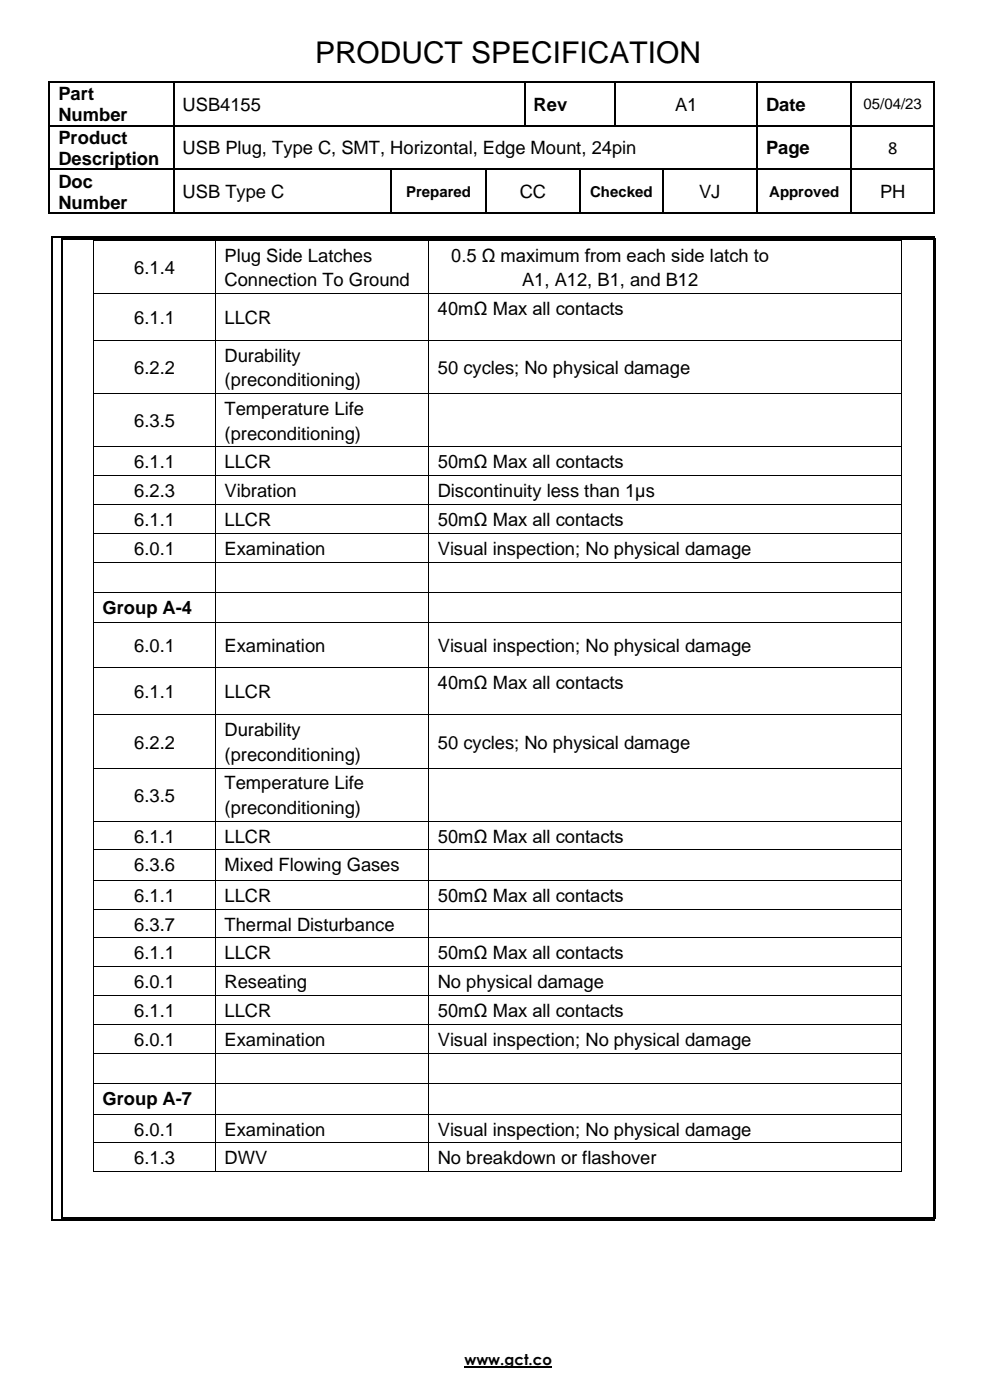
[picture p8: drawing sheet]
<svg xmlns="http://www.w3.org/2000/svg" width="210mm" height="297mm" viewBox="0 0 210 297" stroke-linecap="round" stroke-linejoin="round" font-family="sans-serif">
<defs><g id="words">
<text font-size="6.3" x="66.8" y="13.4">PRODUCT SPECIFICATION</text>
<g font-size="3.9">
<text x="12.4" y="21.2">Part</text>
<text x="38.7" y="23.5">USB4155</text>
<text x="113.2" y="23.5">Rev</text>
<text x="143.2" y="23.5">A1</text>
<text x="162.5" y="23.5">Date</text>
<text x="12.4" y="25.7">Number</text>
<text x="12.4" y="30.5">Product</text>
<text x="12.4" y="35">Description</text>
<text x="38.7" y="32.7">USB Plug, Type C, SMT, Horizontal, Edge Mount, 24pin</text>
<text x="162.5" y="32.7">Page</text>
<text x="188.3" y="32.6">8</text>
<text x="12.4" y="39.8">Doc</text>
<text x="12.4" y="44.2">Number</text>
<text x="38.7" y="42">USB Type C</text>
<text x="110.2" y="42">CC</text>
<text x="148.3" y="42">VJ</text>
<text x="186.6" y="42">PH</text>
<text x="28.5" y="58">6.1.4</text>
<text x="47.6" y="55.5">Plug Side Latches</text>
<text x="95.7" y="55.5">0.5 Ω maximum from each side latch to</text>
<text x="47.6" y="60.6">Connection To Ground</text>
<text x="110.7" y="60.6">A1, A12, B1, and B12</text>
<text x="28.5" y="68.7">6.1.1</text>
<text x="47.6" y="68.7">LLCR</text>
<text x="92.9" y="66.8">40mΩ Max all contacts</text>
<text x="47.6" y="76.8">Durability</text>
<text x="28.5" y="79.4">6.2.2</text>
<text x="47.6" y="82">(preconditioning)</text>
<text x="92.9" y="79.4">50 cycles; No physical damage</text>
<text x="47.6" y="88.1">Temperature Life</text>
<text x="28.5" y="90.7">6.3.5</text>
<text x="47.6" y="93.2">(preconditioning)</text>
<text x="28.5" y="99.3">6.1.1</text>
<text x="47.6" y="99.3">LLCR</text>
<text x="92.9" y="99.3">50mΩ Max all contacts</text>
<text x="28.5" y="105.5">6.2.3</text>
<text x="47.6" y="105.5">Vibration</text>
<text x="92.9" y="105.5">Discontinuity less than 1µs</text>
<text x="28.5" y="111.6">6.1.1</text>
<text x="47.6" y="111.6">LLCR</text>
<text x="92.9" y="111.6">50mΩ Max all contacts</text>
<text x="28.5" y="117.7">6.0.1</text>
<text x="47.6" y="117.7">Examination</text>
<text x="92.9" y="117.7">Visual inspection; No physical damage</text>
<text x="21.7" y="130.3">Group A-4</text>
<text x="28.5" y="138.4">6.0.1</text>
<text x="47.6" y="138.4">Examination</text>
<text x="92.9" y="138.4">Visual inspection; No physical damage</text>
<text x="28.5" y="148.1">6.1.1</text>
<text x="47.6" y="148.1">LLCR</text>
<text x="92.9" y="146.1">40mΩ Max all contacts</text>
<text x="28.5" y="158.8">6.2.2</text>
<text x="47.6" y="156.2">Durability</text>
<text x="47.6" y="161.4">(preconditioning)</text>
<text x="92.9" y="158.8">50 cycles; No physical damage</text>
<text x="47.6" y="167.5">Temperature Life</text>
<text x="28.5" y="170">6.3.5</text>
<text x="47.6" y="172.6">(preconditioning)</text>
<text x="28.5" y="178.7">6.1.1</text>
<text x="47.6" y="178.7">LLCR</text>
<text x="92.9" y="178.7">50mΩ Max all contacts</text>
<text x="28.5" y="184.9">6.3.6</text>
<text x="47.6" y="184.9">Mixed Flowing Gases</text>
<text x="28.5" y="191.3">6.1.1</text>
<text x="47.6" y="191.3">LLCR</text>
<text x="92.9" y="191.3">50mΩ Max all contacts</text>
<text x="28.5" y="197.4">6.3.7</text>
<text x="47.6" y="197.4">Thermal Disturbance</text>
<text x="28.5" y="203.5">6.1.1</text>
<text x="47.6" y="203.5">LLCR</text>
<text x="92.9" y="203.5">50mΩ Max all contacts</text>
<text x="28.5" y="209.6">6.0.1</text>
<text x="47.6" y="209.6">Reseating</text>
<text x="92.9" y="209.6">No physical damage</text>
<text x="28.5" y="215.8">6.1.1</text>
<text x="47.6" y="215.8">LLCR</text>
<text x="92.9" y="215.8">50mΩ Max all contacts</text>
<text x="28.5" y="221.9">6.0.1</text>
<text x="47.6" y="221.9">Examination</text>
<text x="92.9" y="221.9">Visual inspection; No physical damage</text>
<text x="21.7" y="234.4">Group A-7</text>
<text x="28.5" y="240.9">6.0.1</text>
<text x="47.6" y="240.9">Examination</text>
<text x="92.9" y="240.9">Visual inspection; No physical damage</text>
<text x="28.5" y="247">6.1.3</text>
<text x="47.6" y="247">DWV</text>
<text x="92.9" y="247">No breakdown or flashover</text>
</g>
<g font-size="3.2">
<text x="183.1" y="23.2">05/04/23</text>
<text x="86.1" y="41.7">Prepared</text>
<text x="125.2" y="41.7">Checked</text>
<text x="163.1" y="41.7">Approved</text>
<text x="98.5" y="289.6">www.gct.co</text>
</g>
</g></defs>
<g fill="#000">
<path d="M10.3 17.2h.4v.4h-.4z" fill-rule="evenodd"/>
<path d="M10.3 17.2h.4v.4h-.4z" fill-rule="evenodd"/>
<path d="M36.7 17.2h.3v.4h-.3z" fill-rule="evenodd"/>
<path d="M111.1 17.2h.3v.4h-.3z" fill-rule="evenodd"/>
<path d="M130.4 17.2h.3v.4h-.3z" fill-rule="evenodd"/>
<path d="M160.4 17.2h.3v.4h-.3z" fill-rule="evenodd"/>
<path d="M180.4 17.2h.4v.4h-.4z" fill-rule="evenodd"/>
<path d="M197.9 17.2h.3v.4h-.3z" fill-rule="evenodd"/>
<path d="M197.9 17.2h.3v.4h-.3z" fill-rule="evenodd"/>
<path d="M10.3 26.5h.4v.3h-.4z" fill-rule="evenodd"/>
<path d="M10.3 35.8h.4v.3h-.4z" fill-rule="evenodd"/>
<path d="M36.7 26.5h.3v.3h-.3z" fill-rule="evenodd"/>
<path d="M36.7 35.8h.3v.3h-.3z" fill-rule="evenodd"/>
<path d="M82.9 35.8h.3v.3h-.3z" fill-rule="evenodd"/>
<path d="M102.9 35.8h.3v.3h-.3z" fill-rule="evenodd"/>
<path d="M111.1 26.5h.3v.3h-.3z" fill-rule="evenodd"/>
<path d="M122.9 35.8h.3v.3h-.3z" fill-rule="evenodd"/>
<path d="M130.4 26.5h.3v.3h-.3z" fill-rule="evenodd"/>
<path d="M140.4 35.8h.4v.3h-.4z" fill-rule="evenodd"/>
<path d="M160.4 26.5h.3v.3h-.3z" fill-rule="evenodd"/>
<path d="M160.4 35.8h.3v.3h-.3z" fill-rule="evenodd"/>
<path d="M180.4 26.5h.4v.3h-.4z" fill-rule="evenodd"/>
<path d="M180.4 35.8h.4v.3h-.4z" fill-rule="evenodd"/>
<path d="M197.9 26.5h.3v.3h-.3z" fill-rule="evenodd"/>
<path d="M197.9 35.8h.3v.3h-.3z" fill-rule="evenodd"/>
<path d="M10.3 45.1h.4v.3h-.4z" fill-rule="evenodd"/>
<path d="M10.3 45.1h.4v.3h-.4z" fill-rule="evenodd"/>
<path d="M10.9 50.2h.4v.3h-.4z" fill-rule="evenodd"/>
<path d="M10.9 50.2h.4v.3h-.4z" fill-rule="evenodd"/>
<path d="M13 50.5h.3v.3h-.3z" fill-rule="evenodd"/>
<path d="M13 50.5h.3v.3h-.3z" fill-rule="evenodd"/>
<path d="M19.7 50.8h.2v1h-.2z" fill-rule="evenodd"/>
<path d="M19.7 50.8h.2v.2h-.2z" fill-rule="evenodd"/>
<path d="M36.7 45.1h.3v.3h-.3z" fill-rule="evenodd"/>
<path d="M45.6 51h.2v.8h-.2z" fill-rule="evenodd"/>
<path d="M45.6 50.8h.2v.2h-.2z" fill-rule="evenodd"/>
<path d="M82.9 45.1h.3v.3h-.3z" fill-rule="evenodd"/>
<path d="M90.9 51h.1v.8h-.1z" fill-rule="evenodd"/>
<path d="M90.9 50.8h.1v.2h-.1z" fill-rule="evenodd"/>
<path d="M102.9 45.1h.3v.3h-.3z" fill-rule="evenodd"/>
<path d="M122.9 45.1h.3v.3h-.3z" fill-rule="evenodd"/>
<path d="M140.4 45.1h.4v.3h-.4z" fill-rule="evenodd"/>
<path d="M160.4 45.1h.3v.3h-.3z" fill-rule="evenodd"/>
<path d="M180.4 45.1h.4v.3h-.4z" fill-rule="evenodd"/>
<path d="M191.2 50.8h.1v1h-.1z" fill-rule="evenodd"/>
<path d="M191.2 50.8h.1v.2h-.1z" fill-rule="evenodd"/>
<path d="M197.9 45.1h.3v.3h-.3z" fill-rule="evenodd"/>
<path d="M197.9 45.1h.3v.3h-.3z" fill-rule="evenodd"/>
<path d="M197.9 50.2h.3v.3h-.3z" fill-rule="evenodd"/>
<path d="M197.9 50.2h.3v.3h-.3z" fill-rule="evenodd"/>
<path d="M198 50.5h.4v.3h-.4z" fill-rule="evenodd"/>
<path d="M198 50.5h.4v.3h-.4z" fill-rule="evenodd"/>
<path d="M19.7 62.1h.2v1h-.2z" fill-rule="evenodd"/>
<path d="M19.7 72.2h.2v1h-.2z" fill-rule="evenodd"/>
<path d="M45.6 62.1h.2v1h-.2z" fill-rule="evenodd"/>
<path d="M45.6 72.2h.2v1h-.2z" fill-rule="evenodd"/>
<path d="M90.9 62.1h.1v1h-.1z" fill-rule="evenodd"/>
<path d="M90.9 72.2h.1v1h-.1z" fill-rule="evenodd"/>
<path d="M191.2 62.1h.1v1h-.1z" fill-rule="evenodd"/>
<path d="M191.2 72.2h.1v1h-.1z" fill-rule="evenodd"/>
<path d="M19.7 83.4h.2v1h-.2z" fill-rule="evenodd"/>
<path d="M19.7 94.7h.2v1h-.2z" fill-rule="evenodd"/>
<path d="M45.6 83.4h.2v1h-.2z" fill-rule="evenodd"/>
<path d="M45.6 94.7h.2v1h-.2z" fill-rule="evenodd"/>
<path d="M90.9 83.4h.1v1h-.1z" fill-rule="evenodd"/>
<path d="M90.9 94.7h.1v1h-.1z" fill-rule="evenodd"/>
<path d="M191.2 83.4h.1v1h-.1z" fill-rule="evenodd"/>
<path d="M191.2 94.7h.1v1h-.1z" fill-rule="evenodd"/>
<path d="M19.7 100.9h.2v.9h-.2z" fill-rule="evenodd"/>
<path d="M19.7 107h.2v.9h-.2z" fill-rule="evenodd"/>
<path d="M19.7 113.1h.2v1h-.2z" fill-rule="evenodd"/>
<path d="M45.6 100.9h.2v.9h-.2z" fill-rule="evenodd"/>
<path d="M45.6 107h.2v.9h-.2z" fill-rule="evenodd"/>
<path d="M45.6 113.1h.2v1h-.2z" fill-rule="evenodd"/>
<path d="M90.9 100.9h.1v.9h-.1z" fill-rule="evenodd"/>
<path d="M90.9 107h.1v.9h-.1z" fill-rule="evenodd"/>
<path d="M90.9 113.1h.1v1h-.1z" fill-rule="evenodd"/>
<path d="M191.2 100.9h.1v.9h-.1z" fill-rule="evenodd"/>
<path d="M191.2 107h.1v.9h-.1z" fill-rule="evenodd"/>
<path d="M191.2 113.1h.1v1h-.1z" fill-rule="evenodd"/>
<path d="M19.7 119.2h.2v1h-.2z" fill-rule="evenodd"/>
<path d="M19.7 125.6h.2v1h-.2z" fill-rule="evenodd"/>
<path d="M19.7 132.1h.2v.9h-.2z" fill-rule="evenodd"/>
<path d="M45.6 119.2h.2v1h-.2z" fill-rule="evenodd"/>
<path d="M45.6 125.6h.2v1h-.2z" fill-rule="evenodd"/>
<path d="M45.6 132.1h.2v.9h-.2z" fill-rule="evenodd"/>
<path d="M90.9 119.2h.1v1h-.1z" fill-rule="evenodd"/>
<path d="M90.9 125.6h.1v1h-.1z" fill-rule="evenodd"/>
<path d="M90.9 132.1h.1v.9h-.1z" fill-rule="evenodd"/>
<path d="M191.2 119.2h.1v1h-.1z" fill-rule="evenodd"/>
<path d="M191.2 125.6h.1v1h-.1z" fill-rule="evenodd"/>
<path d="M191.2 132.1h.1v.9h-.1z" fill-rule="evenodd"/>
<path d="M19.7 141.5h.2v1h-.2z" fill-rule="evenodd"/>
<path d="M19.7 151.6h.2v1h-.2z" fill-rule="evenodd"/>
<path d="M45.6 141.5h.2v1h-.2z" fill-rule="evenodd"/>
<path d="M45.6 151.6h.2v1h-.2z" fill-rule="evenodd"/>
<path d="M90.9 141.5h.1v1h-.1z" fill-rule="evenodd"/>
<path d="M90.9 151.6h.1v1h-.1z" fill-rule="evenodd"/>
<path d="M191.2 141.5h.1v1h-.1z" fill-rule="evenodd"/>
<path d="M191.2 151.6h.1v1h-.1z" fill-rule="evenodd"/>
<path d="M19.7 162.8h.2v1h-.2z" fill-rule="evenodd"/>
<path d="M19.7 174.1h.2v1h-.2z" fill-rule="evenodd"/>
<path d="M45.6 162.8h.2v1h-.2z" fill-rule="evenodd"/>
<path d="M45.6 174.1h.2v1h-.2z" fill-rule="evenodd"/>
<path d="M90.9 162.8h.1v1h-.1z" fill-rule="evenodd"/>
<path d="M90.9 174.1h.1v1h-.1z" fill-rule="evenodd"/>
<path d="M191.2 162.8h.1v1h-.1z" fill-rule="evenodd"/>
<path d="M191.2 174.1h.1v1h-.1z" fill-rule="evenodd"/>
<path d="M19.7 180.2h.2v1h-.2z" fill-rule="evenodd"/>
<path d="M19.7 186.6h.2v1h-.2z" fill-rule="evenodd"/>
<path d="M19.7 192.8h.2v.9h-.2z" fill-rule="evenodd"/>
<path d="M19.7 198.9h.2v.9h-.2z" fill-rule="evenodd"/>
<path d="M45.6 180.2h.2v1h-.2z" fill-rule="evenodd"/>
<path d="M45.6 186.6h.2v1h-.2z" fill-rule="evenodd"/>
<path d="M45.6 192.8h.2v.9h-.2z" fill-rule="evenodd"/>
<path d="M45.6 198.9h.2v.9h-.2z" fill-rule="evenodd"/>
<path d="M90.9 180.2h.1v1h-.1z" fill-rule="evenodd"/>
<path d="M90.9 186.6h.1v1h-.1z" fill-rule="evenodd"/>
<path d="M90.9 192.8h.1v.9h-.1z" fill-rule="evenodd"/>
<path d="M90.9 198.9h.1v.9h-.1z" fill-rule="evenodd"/>
<path d="M191.2 180.2h.1v1h-.1z" fill-rule="evenodd"/>
<path d="M191.2 186.6h.1v1h-.1z" fill-rule="evenodd"/>
<path d="M191.2 192.8h.1v.9h-.1z" fill-rule="evenodd"/>
<path d="M191.2 198.9h.1v.9h-.1z" fill-rule="evenodd"/>
<path d="M19.7 205h.2v1h-.2z" fill-rule="evenodd"/>
<path d="M19.7 211.1h.2v1h-.2z" fill-rule="evenodd"/>
<path d="M19.7 217.2h.2v1h-.2z" fill-rule="evenodd"/>
<path d="M45.6 205h.2v1h-.2z" fill-rule="evenodd"/>
<path d="M45.6 211.1h.2v1h-.2z" fill-rule="evenodd"/>
<path d="M45.6 217.2h.2v1h-.2z" fill-rule="evenodd"/>
<path d="M90.9 205h.1v1h-.1z" fill-rule="evenodd"/>
<path d="M90.9 211.1h.1v1h-.1z" fill-rule="evenodd"/>
<path d="M90.9 217.2h.1v1h-.1z" fill-rule="evenodd"/>
<path d="M191.2 205h.1v1h-.1z" fill-rule="evenodd"/>
<path d="M191.2 211.1h.1v1h-.1z" fill-rule="evenodd"/>
<path d="M191.2 217.2h.1v1h-.1z" fill-rule="evenodd"/>
<path d="M19.7 223.4h.2v1h-.2z" fill-rule="evenodd"/>
<path d="M19.7 229.8h.2v1h-.2z" fill-rule="evenodd"/>
<path d="M19.7 236.3h.2v.9h-.2z" fill-rule="evenodd"/>
<path d="M45.6 223.4h.2v1h-.2z" fill-rule="evenodd"/>
<path d="M45.6 229.8h.2v1h-.2z" fill-rule="evenodd"/>
<path d="M45.6 236.3h.2v.9h-.2z" fill-rule="evenodd"/>
<path d="M90.9 223.4h.1v1h-.1z" fill-rule="evenodd"/>
<path d="M90.9 229.8h.1v1h-.1z" fill-rule="evenodd"/>
<path d="M90.9 236.3h.1v.9h-.1z" fill-rule="evenodd"/>
<path d="M191.2 223.4h.1v1h-.1z" fill-rule="evenodd"/>
<path d="M191.2 229.8h.1v1h-.1z" fill-rule="evenodd"/>
<path d="M191.2 236.3h.1v.9h-.1z" fill-rule="evenodd"/>
<path d="M10.9 258.6h.4v.4h-.4z" fill-rule="evenodd"/>
<path d="M10.9 258.6h.4v.4h-.4z" fill-rule="evenodd"/>
<path d="M13 258.3h.3v.3h-.3z" fill-rule="evenodd"/>
<path d="M13 258.3h.3v.3h-.3z" fill-rule="evenodd"/>
<path d="M19.7 242.4h.2v.9h-.2z" fill-rule="evenodd"/>
<path d="M19.7 248.5h.2v.2h-.2z" fill-rule="evenodd"/>
<path d="M19.7 248.5h.2v.2h-.2z" fill-rule="evenodd"/>
<path d="M45.6 242.4h.2v.9h-.2z" fill-rule="evenodd"/>
<path d="M45.6 248.5h.2v.2h-.2z" fill-rule="evenodd"/>
<path d="M90.9 242.4h.1v.9h-.1z" fill-rule="evenodd"/>
<path d="M90.9 248.5h.1v.2h-.1z" fill-rule="evenodd"/>
<path d="M191.2 242.4h.1v.9h-.1z" fill-rule="evenodd"/>
<path d="M191.2 248.5h.1v.2h-.1z" fill-rule="evenodd"/>
<path d="M191.2 248.5h.1v.2h-.1z" fill-rule="evenodd"/>
<path d="M197.9 258.6h.3v.4h-.3z" fill-rule="evenodd"/>
<path d="M197.9 258.6h.3v.4h-.3z" fill-rule="evenodd"/>
<path d="M198 258.3h.4v.3h-.4z" fill-rule="evenodd"/>
<path d="M198 258.3h.4v.3h-.4z" fill-rule="evenodd"/>
</g>
<g fill="none" stroke="#000" stroke-width=".34">
<path d="M10.5 17.6v8.9M10.7 17.4h26M36.8 17.6v8.9M37 17.4h74.1M111.3 17.6v8.9M111.4 17.4h19M130.7 17.4h29.7M160.6 17.6v8.9M160.7 17.4h19.7M180.6 17.6v8.9M180.8 17.4h17.1M198.1 17.6v8.9"/>
<path d="M10.5 26.8v9M10.5 36.1v9M10.7 26.7h26M10.7 35.9h26M36.8 26.8v9M36.8 36.1v9M37 26.7h74.1M37 35.9h45.9M83 36.1v9M83.2 35.9h19.7M103 36.1v9M103.2 35.9h19.7"/>
<path d="M111.4 26.7h19M123 36.1v9M123.2 35.9h17.2M130.7 26.7h29.7M140.6 36.1v9M140.8 35.9h19.6M160.6 26.8v9M160.6 36.1v9M160.7 26.7h19.7M160.7 35.9h19.7M180.6 26.8v9M180.6 36.1v9"/>
<path d="M180.8 26.7h17.1M180.8 35.9h17.1M198.1 26.8v9M198.1 36.1v9M10.7 45.3h26M11.1 50.5v208.1M11.3 50.3h186.6M13.2 50.9v207.4M13.3 50.7h184.7M37 45.3h45.9M83.2 45.3h19.7M103.2 45.3h19.7"/>
<path d="M123.2 45.3h17.2M140.8 45.3h19.6M160.7 45.3h19.7M180.8 45.3h17.1M198.1 50.5v208.1M198.2 50.9v207.4M11.3 258.8h186.6M13.3 258.4h184.7"/>
</g>
<path d="M130.5 17.6v8.9" fill="none" stroke="#000" stroke-width=".35"/>
<path d="M98.5 290h18.5" fill="none" stroke="#000" stroke-width=".3"/>
<g fill="none" stroke="#000" stroke-width=".21">
<path d="M19.8 51.8v10.3M19.9 50.9h25.7M45.7 51.8v10.3M45.8 50.9h45.1M90.9 51.8v10.3M91 50.9h100.2M191.3 51.8v10.3M19.8 63.1v9.1M19.8 73.2v10.2M19.9 62.2h25.7M19.9 72.3h25.7M45.7 63.1v9.1"/>
<path d="M45.7 73.2v10.2M45.8 62.2h45.1M45.8 72.3h45.1M90.9 63.1v9.1M90.9 73.2v10.2M91 62.2h100.2M91 72.3h100.2M191.3 63.1v9.1M191.3 73.2v10.2M19.8 84.4v10.3M19.8 95.7v5.2M19.9 83.5h25.7"/>
<path d="M19.9 94.8h25.7M45.7 84.4v10.3M45.7 95.7v5.2M45.8 83.5h45.1M45.8 94.8h45.1M90.9 84.4v10.3M90.9 95.7v5.2M91 83.5h100.2M91 94.8h100.2M191.3 84.4v10.3M191.3 95.7v5.2M19.8 101.8v5.2"/>
<path d="M19.8 107.9v5.2M19.8 114.1v5.1M19.9 100.9h25.7M19.9 107h25.7M19.9 113.2h25.7M19.9 119.3h25.7M45.7 101.8v5.2M45.7 107.9v5.2M45.7 114.1v5.1M45.8 100.9h45.1M45.8 107h45.1M45.8 113.2h45.1"/>
<path d="M45.8 119.3h45.1M90.9 101.8v5.2M90.9 107.9v5.2M90.9 114.1v5.1M91 100.9h100.2M91 107h100.2M91 113.2h100.2M91 119.3h100.2M191.3 101.8v5.2M191.3 107.9v5.2M191.3 114.1v5.1M19.8 120.2v5.4"/>
<path d="M19.8 126.6v5.5M19.8 133v8.5M19.9 125.7h25.7M19.9 132.1h25.7M45.7 120.2v5.4M45.7 126.6v5.5M45.7 133v8.5M45.8 125.7h45.1M45.8 132.1h45.1M90.9 120.2v5.4M90.9 126.6v5.5M90.9 133v8.5"/>
<path d="M91 125.7h100.2M91 132.1h100.2M191.3 120.2v5.4M191.3 126.6v5.5M191.3 133v8.5M19.8 142.5v9.1M19.8 152.6v10.2M19.9 141.6h25.7M19.9 151.7h25.7M45.7 142.5v9.1M45.7 152.6v10.2M45.8 141.6h45.1"/>
<path d="M45.8 151.7h45.1M90.9 142.5v9.1M90.9 152.6v10.2M91 141.6h100.2M91 151.7h100.2M191.3 142.5v9.1M191.3 152.6v10.2M19.8 163.8v10.3M19.8 175.1v5.1M19.9 162.9h25.7M19.9 174.2h25.7M45.7 163.8v10.3"/>
<path d="M45.7 175.1v5.1M45.8 162.9h45.1M45.8 174.2h45.1M90.9 163.8v10.3M90.9 175.1v5.1M91 162.9h100.2M91 174.2h100.2M191.3 163.8v10.3M191.3 175.1v5.1M19.8 181.2v5.4M19.8 187.6v5.2M19.8 193.7v5.2"/>
<path d="M19.8 199.8v5.2M19.9 180.3h25.7M19.9 186.7h25.7M19.9 192.9h25.7M19.9 198.9h25.7M45.7 181.2v5.4M45.7 187.6v5.2M45.7 193.7v5.2M45.7 199.8v5.2M45.8 180.3h45.1M45.8 186.7h45.1M45.8 192.9h45.1"/>
<path d="M45.8 198.9h45.1M90.9 181.2v5.4M90.9 187.6v5.2M90.9 193.7v5.2M90.9 199.8v5.2M91 180.3h100.2M91 186.7h100.2M91 192.9h100.2M91 198.9h100.2M191.3 181.2v5.4M191.3 187.6v5.2M191.3 193.7v5.2"/>
<path d="M191.3 199.8v5.2M19.8 206v5.1M19.8 212.1v5.1M19.8 218.2v5.2M19.9 205.1h25.7M19.9 211.2h25.7M19.9 217.3h25.7M45.7 206v5.1M45.7 212.1v5.1M45.7 218.2v5.2M45.8 205.1h45.1M45.8 211.2h45.1"/>
<path d="M45.8 217.3h45.1M90.9 206v5.1M90.9 212.1v5.1M90.9 218.2v5.2M91 205.1h100.2M91 211.2h100.2M91 217.3h100.2M191.3 206v5.1M191.3 212.1v5.1M191.3 218.2v5.2M19.8 224.4v5.4M19.8 230.8v5.5"/>
<path d="M19.8 237.2v5.2M19.9 223.5h25.7M19.9 229.9h25.7M19.9 236.3h25.7M45.7 224.4v5.4M45.7 230.8v5.5M45.7 237.2v5.2M45.8 223.5h45.1M45.8 229.9h45.1M45.8 236.3h45.1M90.9 224.4v5.4M90.9 230.8v5.5"/>
<path d="M90.9 237.2v5.2M91 223.5h100.2M91 229.9h100.2M91 236.3h100.2M191.3 224.4v5.4M191.3 230.8v5.5M191.3 237.2v5.2M19.8 243.3v5.2M19.9 242.4h25.7M19.9 248.6h25.7M45.7 243.3v5.2M45.8 242.4h45.1"/>
<path d="M45.8 248.6h45.1M90.9 243.3v5.2M91 242.4h100.2M91 248.6h100.2M191.3 243.3v5.2"/>
</g>
<use href="#words"/>
</svg>
